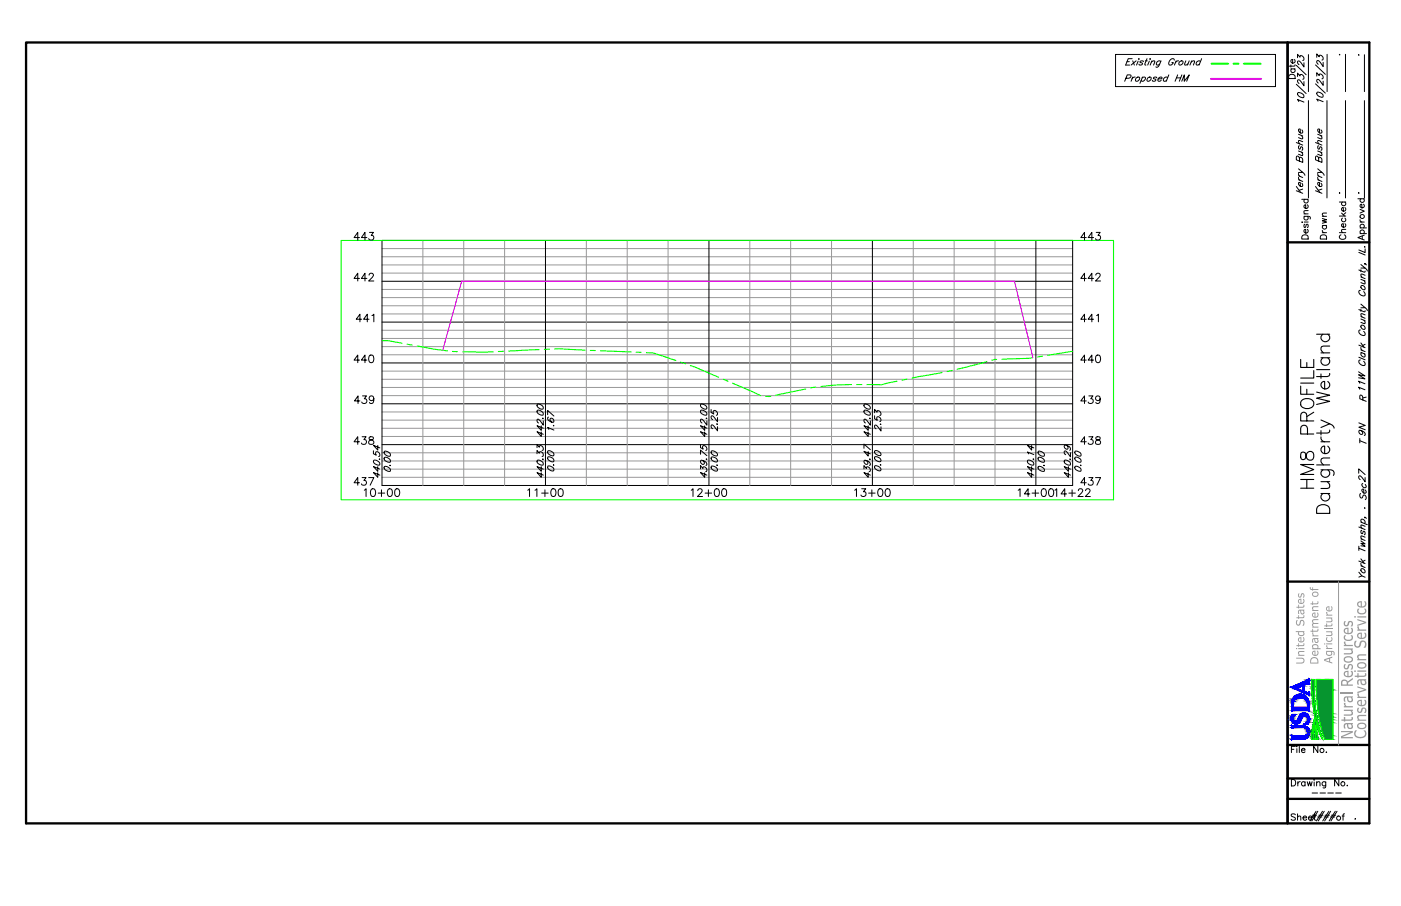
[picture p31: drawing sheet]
<svg xmlns="http://www.w3.org/2000/svg" width="432mm" height="279mm" viewBox="0 0 432 279" stroke-linecap="round" stroke-linejoin="round" font-family="sans-serif">
<defs><g id="words">
<text font-size="9.2" x="412" y="159.7" transform="rotate(-90 412 159.7)">Daugherty Wetland</text>
<text font-size="7.4" x="405.7" y="151.6" transform="rotate(-90 405.7 151.6)">HM8 PROFILE</text>
<text font-size="6.6" x="402.5" y="254.5">####</text>
<g font-size="6.1" fill="#989898">
<text x="421.1" y="227.9" transform="rotate(-90 421.1 227.9)">Conservation Service</text>
<text x="417" y="228.1" transform="rotate(-90 417 228.1)">Natural Resources</text>
</g>
<g font-size="5.2">
<text x="400.1" y="25.3" transform="rotate(-90 400.1 25.3)">Date</text>
<text x="409.9" y="75" transform="rotate(-90 409.9 75)">Drawn</text>
<text x="421.8" y="135.6" transform="rotate(-90 421.8 135.6)">9N</text>
<text x="421.8" y="149.9" transform="rotate(-90 421.8 149.9)">27</text>
</g>
<g font-size="4.8">
<text x="415.5" y="75" transform="rotate(-90 415.5 75)">Checked</text>
<text x="421.4" y="121.6" transform="rotate(-90 421.4 121.6)">11W</text>
<text x="421.8" y="155.1" transform="rotate(-90 421.8 155.1)">Sec T R</text>
</g>
<g font-size="4.2" fill="#989898">
<text x="402" y="204.9" transform="rotate(-90 402 204.9)">United States</text>
<text x="406.3" y="205" transform="rotate(-90 406.3 205)">Department of</text>
<text x="410.6" y="204.7" transform="rotate(-90 410.6 204.7)">Agriculture</text>
</g>
<text font-size="2.6" x="403.2" y="245.8">----</text>
</g></defs>
<!-- layer: 1.C3d.Prof -->
<g fill="none" stroke="#000" stroke-width=".31">
<path d="M110.8 73.3h-1.7l1.2-1.6v2.4M113.1 73.3h-1.7l1.1-1.6v2.4M113.9 71.7h1.2l-.7 .9a.79 .79 0 0 1 .6 1.3 .79 .79 0 0 1-1.4-.3M117.7 74.1h212.9v75.6h-212.9zM168.1 74.1v75.6M218.5 74.1v75.6M268.9 74.1v75.6M319.3 74.1v75.6M334.8 73.3h-1.7l1.2-1.6v2.4M337.1 73.3h-1.7l1.1-1.6v2.4M337.9 71.7h1.2l-.7 .9a.78 .78 0 0 1 .6 1.2 .78 .78 0 0 1-1.3-.2M110.8 85.9h-1.7l1.2-1.6v2.4"/>
<path d="M111.5 98.5h-1.7l1.1-1.6v2.4M113.1 85.9h-1.7l1.1-1.6v2.4M113.7 98.5h-1.6l1.1-1.6v2.4M113.7 84.9l.5-.6 .7 .1 .2 .3-.3 .8-1.2 1.2h1.6M114.6 97.3l.6-.4v2.4M117.7 99.3h212.9M117.7 86.7h212.9M334.8 98.5h-1.7l1.2-1.6v2.4M334.8 85.9h-1.7l1.2-1.6v2.4M337.1 98.5h-1.7l1.1-1.6v2.4M337.1 85.9h-1.7l1.1-1.6v2.4M337.7 84.9l.5-.6h.5l.4 .4-.1 .5-1.3 1.5h1.5"/>
<path d="M338 97.3l.5-.4v2.4M110.8 111h-1.7l1.2-1.5v2.3M113.1 111h-1.7l1.1-1.5v2.3M114 109.6a.83 .83 0 0 1 1.1 .3 1.11 1.11 0 0 1 .1 1.3 1.11 1.11 0 0 1-1.2 .5 1.83 1.83 0 0 1 0-2.1zM117.7 111.9h212.9M334.8 111h-1.7l1.2-1.5v2.3M337.1 111h-1.7l1.1-1.5v2.3M338 109.6a.79 .79 0 0 1 1.1 .3 1.1 1.1 0 0 1 .1 1.3 1.1 1.1 0 0 1-1.2 .5l-.3-.9v-.9zM110.8 136.2h-1.7l1.2-1.5v2.3M110.9 123.6h-1.6l1-1.5v2.3M111.6 134.7h1.2l-.6 .9a.78 .78 0 0 1 .6 1.2 .78 .78 0 0 1-1.4-.2M111.7 122.1h1.3l-.7 .9a.79 .79 0 0 1 .6 1.3 .79 .79 0 0 1-1.4-.3"/>
<path d="M113.9 134.8v.7l.6 .2a.67 .67 0 0 1 .7 .6 .67 .67 0 0 1-.6 .7 .75 .75 0 0 1-1-.4 1.17 1.17 0 0 1 1.4-1.1l.1-.5a.87 .87 0 0 0-1.2-.2zM115.1 139v.9l.9 .5-.2-.8a.74 .74 0 0 1 1.1 .1 .74 .74 0 0 1-.2 1.1M115.2 122.9a.74 .74 0 0 1-1 .6 .74 .74 0 0 1-.3-1.1 .74 .74 0 0 1 1.2 0 1.15 1.15 0 0 1 .1 1.4 1.15 1.15 0 0 1-1.2 .5l-.1-.2M116.4 137.4v1.4l-1.3-1.5 2 .8M117.7 137.1h212.9M117.7 124.5h212.9M118.5 139.2a1.35 1.35 0 0 1 1.8 1.4 1.31 1.31 0 0 1-1.8-1.4zM165.5 139.9v-1l.7 .9v-.3a.77 .77 0 0 1 1.1 .2 .77 .77 0 0 1-.2 1.1M165.5 138v-1l.7 .9v-.3a.76 .76 0 0 1 1.1 .2 .76 .76 0 0 1-.2 1.1M165.6 126.5a1.35 1.35 0 0 1 1.8 1.5 1.35 1.35 0 0 1-1.8-1.5zM165.6 124.7a1.35 1.35 0 0 1 1.8 1.4 1.35 1.35 0 0 1-1.8-1.4zM166.8 133.2v1.4l-1.3-1.5 1.9 .8"/>
<path d="M166.8 131.3v1.4l-1.3-1.4 1.9 .7M167.3 129l.1 .1zM167.4 129.8v1.3l-1.5-1.8a.62 .62 0 0 0-.4 .6 .62 .62 0 0 0 .5 .5M168.8 127.9v-1.3l1.9 1.7M168.9 139.1a1.31 1.31 0 0 1 1.7 1.4 1.35 1.35 0 0 1-1.7-1.4zM169 128.6l-.1 .1a1.35 1.35 0 0 0 1.7 1.5 .69 .69 0 0 0-.1-1.1 .69 .69 0 0 0-1 .3l.6 .8M169.2 132.4l-.4-.6 1.9 .8M170.6 131.2v.2zM215.9 137.1v.9l.8 .5-.2-.7a.75 .75 0 0 1 1.1 0 .75 .75 0 0 1-.1 1.1M216 126.5a1.31 1.31 0 0 1 1.7 1.5 1.35 1.35 0 0 1-1.7-1.5zM216 124.7a1.31 1.31 0 0 1 1.7 1.4 1.35 1.35 0 0 1-1.7-1.4zM217.2 133.2v1.4l-1.3-1.5 2 .8"/>
<path d="M217.2 131.3v1.4l-1.3-1.4 2 .7M217.7 129l.2 .1zM217.9 129.8v1.3l-1.6-1.8a.62 .62 0 0 0-.4 .6 .62 .62 0 0 0 .5 .5M219.2 126.3v.9l.8 .5-.2-.8a.75 .75 0 0 1 1.1 0 .75 .75 0 0 1-.1 1.2M219.3 139.1a1.31 1.31 0 0 1 1.7 1.5 1.35 1.35 0 0 1-1.7-1.5zM220.9 130.7l.2 .1zM221.1 131.6v1.3l-1.6-1.9a.62 .62 0 0 0-.3 .7 .62 .62 0 0 0 .4 .5M221.1 128.8v1.3l-1.6-1.9a.62 .62 0 0 0-.3 .6 .62 .62 0 0 0 .4 .6M266.3 138.3v-1.3l2 1.7M266.4 126.5a1.31 1.31 0 0 1 1.7 1.5 1.35 1.35 0 0 1-1.7-1.5zM266.4 124.7a1.31 1.31 0 0 1 1.7 1.4 1.35 1.35 0 0 1-1.7-1.4zM267.6 139.3v1.3l-1.3-1.4 2 .8"/>
<path d="M267.6 133.2v1.4l-1.3-1.5 2 .8M267.6 131.3v1.4l-1.3-1.4 2 .7M268 129l.3 .1zM268.3 129.8v1.3l-1.6-1.8a.62 .62 0 0 0-.4 .6 .62 .62 0 0 0 .4 .5M269.6 128.2v.9l.8 .5-.2-.8a.79 .79 0 0 1 1.1 0 .79 .79 0 0 1 .1 1.1l-.3 .1M269.6 127.3v-1.1l.7 .9v-.3a.76 .76 0 0 1 1 .3 .76 .76 0 0 1-.2 1M269.6 139a1.31 1.31 0 0 1 1.8 1.5 1.35 1.35 0 0 1-1.8-1.5zM271.4 130.7v.2zM271.5 131.6v1.3l-1.6-1.8a.62 .62 0 0 0-.3 .6 .62 .62 0 0 0 .4 .6M317 140l-.3-.6 1.9 .8M318 137.4v1.4l-1.3-1.5 1.9 .8M320 139.2a1.36 1.36 0 0 1 1.8 1.4 1.36 1.36 0 0 1-1.8-1.4z"/>
<path d="M328.6 137.3l.6 .9a.69 .69 0 0 1-1 .1 .69 .69 0 0 1-.1-.9 1.28 1.28 0 0 1 1.7 1.4h-.1M329.9 139.6v1.3l-1.5-1.8a.62 .62 0 0 0-.4 .6 .62 .62 0 0 0 .5 .5M331.4 139.1a1.31 1.31 0 0 1 1.7 1.5 1.35 1.35 0 0 1-1.7-1.5zM334.8 136.2h-1.7l1.2-1.5v2.3M334.8 123.6h-1.7l1.2-1.5v2.3M335.6 134.7h1.3l-.7 .9a.79 .79 0 0 1 .6 1.2 .79 .79 0 0 1-1.4-.2M335.6 122.1h1.3l-.7 .9a.79 .79 0 0 1 .6 1.3 .79 .79 0 0 1-1.4-.3M337.9 134.8v.7l.6 .2a.68 .68 0 0 1 .7 .6 .68 .68 0 0 1-.5 .7h-.8l-.2-.4a1.17 1.17 0 0 1 1.3-1.1l.1-.5a.84 .84 0 0 0-1.2-.2zM339.1 122.9a.72 .72 0 0 1-1.1 .5 .72 .72 0 0 1-.2-1.1 .72 .72 0 0 1 1.2 .1l.1 .5a1.08 1.08 0 0 1-.9 1.5l-.5-.3M110.8 148.9h-1.7l1.2-1.6v2.3M111.6 147.3h1.2l-.6 .9a.78 .78 0 0 1 .6 1.2 .78 .78 0 0 1-1.4-.2M112.3 151.2l.5-.5v2.4"/>
<path d="M113.6 147.3h1.6l-1.1 2.3M114.5 150.8a.75 .75 0 0 1 1.1 .4l.2 .5a1.05 1.05 0 0 1-1 1.4 1.54 1.54 0 0 1-.3-2.3zM115.2 141.9a1.35 1.35 0 0 1 1.8 1.5 1.31 1.31 0 0 1-1.8-1.5zM116.4 145.8v1.4l-1.3-1.5 2 .8M116.4 143.9v1.4l-1.3-1.4 2 .8M116.6 152.1h2M116.9 141.6l.2 .1zM117.6 151.1v2M118.5 143.9a1.35 1.35 0 0 1 1.8 1.4 1.31 1.31 0 0 1-1.8-1.4zM118.5 141.1a1.35 1.35 0 0 1 1.8 1.4 1.31 1.31 0 0 1-1.8-1.4zM119.7 150.8a.76 .76 0 0 1 1.1 .4l.1 .5a1.06 1.06 0 0 1-.6 1.4h-.3a1.54 1.54 0 0 1-.3-2.3zM120.2 143.5l.1 .1z"/>
<path d="M122 150.8a.71 .71 0 0 1 1.1 .4l.1 .5a1.06 1.06 0 0 1-.9 1.4 1.54 1.54 0 0 1-.3-2.3zM162.7 151.2l.5-.5v2.4M164.9 151.2l.6-.5v2.4M165.6 141.9a1.35 1.35 0 0 1 1.8 1.5 1.35 1.35 0 0 1-1.8-1.5zM166.8 145.8v1.4l-1.3-1.5 1.9 .8M166.8 143.9v1.4l-1.3-1.4 1.9 .8M166.9 152.1h2.1M167.3 141.6l.1 .1zM168 151.1v2M168.9 143.7a1.31 1.31 0 0 1 1.7 1.5 1.35 1.35 0 0 1-1.7-1.5zM168.9 140.9a1.31 1.31 0 0 1 1.7 1.5 1.35 1.35 0 0 1-1.7-1.5zM170.1 150.8a.76 .76 0 0 1 1.1 .4l.2 .5a1.05 1.05 0 0 1-1 1.4 1.54 1.54 0 0 1-.3-2.3z"/>
<path d="M170.6 143.4l.1 .1zM172.4 150.8a.76 .76 0 0 1 1.1 .4l.1 .5a1.06 1.06 0 0 1-.7 1.4h-.2a1.54 1.54 0 0 1-.3-2.3zM213 151.2l.6-.5v2.4M215.1 151.3l.4-.6h.5l.4 .5-.1 .4-1.3 1.5h1.5M215.9 144.6v-1l.8 .9v-.3a.76 .76 0 0 1 1 .2 .76 .76 0 0 1-.2 1M215.9 140.1v-1.3l2 1.7M216.5 142l.6 .9a.69 .69 0 0 1-1 0 .69 .69 0 0 1 0-1l.4 .1a1.14 1.14 0 0 1 1.2 1.5h-.1M217.2 145.8v1.4l-1.3-1.5 2 .8M217.3 152.1h2M217.7 141.6l.2 .1zM218.3 151.1v2M219.3 143.8a1.31 1.31 0 0 1 1.7 1.4 1.35 1.35 0 0 1-1.7-1.4z"/>
<path d="M219.3 141a1.28 1.28 0 0 1 1.7 1.4 1.31 1.31 0 0 1-1.7-1.4zM220.5 150.8a.75 .75 0 0 1 1.1 .4l.1 .5a1.05 1.05 0 0 1-.9 1.4 1.54 1.54 0 0 1-.3-2.3zM220.9 143.4l.2 .1zM222.7 150.8a.76 .76 0 0 1 1.2 .4l.1 .5a1.06 1.06 0 0 1-.7 1.4h-.2a1.54 1.54 0 0 1-.4-2.3zM263.4 151.2l.6-.5v2.4M265.6 150.7h1.2l-.7 .9a.79 .79 0 0 1 .8 .8 .79 .79 0 0 1-.6 .8 .79 .79 0 0 1-.9-.5M266.3 144.6v-1l.7 .9v-.3a.76 .76 0 0 1 1.1 .2 .76 .76 0 0 1-.2 1M266.9 142l.5 .5 .1 .4a.67 .67 0 0 1-1 0 .67 .67 0 0 1 .1-1l.3 .1a1.14 1.14 0 0 1 1.2 1.5h-.1M267.6 145.8v1.4l-1.3-1.5 2 .8M267.7 152.1h2M268 141.6l.3 .1zM268.7 151.1v2"/>
<path d="M269.6 143.7a1.31 1.31 0 0 1 1.8 1.4 1.35 1.35 0 0 1-1.8-1.4zM269.6 140.9a1.31 1.31 0 0 1 1.8 1.4 1.35 1.35 0 0 1-1.8-1.4zM270.9 150.8a.75 .75 0 0 1 1.1 .4l.1 .5a1.05 1.05 0 0 1-.9 1.4 1.54 1.54 0 0 1-.3-2.3zM271.3 143.3l.2 .1zM273.1 150.8a.76 .76 0 0 1 1.2 .4l.1 .5a1.05 1.05 0 0 1-.9 1.4 1.54 1.54 0 0 1-.4-2.3zM313.8 151.2l.6-.5v2.4M316.7 141.9a1.36 1.36 0 0 1 1.8 1.5 1.36 1.36 0 0 1-1.8-1.5zM317.4 152.3h-1.7l1.2-1.6v2.4M318 145.8v1.4l-1.3-1.5 1.9 .8M318 143.9v1.4l-1.3-1.4 1.9 .8M318.1 152.1h2M318.4 141.6l.2 .1z"/>
<path d="M319.1 151.1v2M320 143.9a1.36 1.36 0 0 1 1.8 1.4 1.36 1.36 0 0 1-1.8-1.4zM320 141.1a1.36 1.36 0 0 1 1.8 1.4 1.36 1.36 0 0 1-1.8-1.4zM321.2 150.8a.75 .75 0 0 1 1.2 .4l.1 .5a1.06 1.06 0 0 1-.9 1.4 1.51 1.51 0 0 1-.4-2.3zM321.7 143.5l.2 .1zM323.5 150.8a.75 .75 0 0 1 1.1 .4l.2 .5a1.05 1.05 0 0 1-1 1.4 1.54 1.54 0 0 1-.3-2.3zM325.1 151.2l.6-.5v2.4M328.1 141.9a1.31 1.31 0 0 1 1.7 1.5 1.35 1.35 0 0 1-1.7-1.5zM328.8 152.3h-1.8l1.2-1.6v2.4M329.3 145.8v1.4l-1.3-1.5 1.9 .8M329.3 143.9v1.4l-1.3-1.4 1.9 .8M329.4 152.1h2"/>
<path d="M329.8 141.6v.1zM330.4 151.1v2M331.4 143.8a1.31 1.31 0 0 1 1.7 1.5 1.35 1.35 0 0 1-1.7-1.5zM331.4 141a1.31 1.31 0 0 1 1.7 1.5 1.35 1.35 0 0 1-1.7-1.5zM332.4 151.3l.4-.6 .7 .1 .2 .4-.3 .8-1.2 1.1h1.6M333 143.5l.1 .1zM334.6 151.3l.4-.6h.5l.5 .5-.4 .8-1.1 1.1h1.6M334.8 148.9h-1.7l1.2-1.6v2.3M335.6 147.3h1.3l-.7 .9a.79 .79 0 0 1 .6 1.2 .79 .79 0 0 1-1.4-.2M337.7 147.3h1.5l-1.1 2.3"/>
</g>
<g fill="none" stroke="#989898" stroke-width=".31">
<path d="M117.7 79.2h212.9M117.7 76.7h212.9M130.3 74.1v75.6M142.9 74.1v75.6M155.5 74.1v75.6M180.7 74.1v75.6M193.3 74.1v75.6M205.9 74.1v75.6M231.1 74.1v75.6M243.7 74.1v75.6M256.3 74.1v75.6M281.5 74.1v75.6"/>
<path d="M294.1 74.1v75.6M306.7 74.1v75.6M117.7 96.8h212.9M117.7 94.3h212.9M117.7 91.8h212.9M117.7 89.3h212.9M117.7 84.2h212.9M117.7 81.7h212.9M117.7 119.5h212.9M117.7 117h212.9M117.7 114.4h212.9M117.7 109.4h212.9"/>
<path d="M117.7 106.9h212.9M117.7 104.4h212.9M117.7 101.9h212.9M117.7 139.6h212.9M117.7 134.6h212.9M117.7 132.1h212.9M117.7 129.6h212.9M117.7 127h212.9M117.7 122h212.9M117.7 147.2h212.9M117.7 144.7h212.9M117.7 142.2h212.9"/>
</g>
<g fill="none" stroke="#0f0" stroke-width=".34">
<path d="M105.1 74.1h238.1v80h-238.1zM117.7 105h1.8l4.4 .8M125.5 106.1l1.5 .3M128.6 106.7l9.3 1.5M139.4 108.4h1.6M142.6 108.5h9.4M155.2 108.3l-1.6 .1M166.2 107.8l-9.5 .5M169.3 107.7h-1.6M170.9 107.6l9.4 .4M181.9 108.1h1.6M185.1 108.2l9.4 .3"/>
<path d="M196.1 108.6l1.5 .1M199.2 108.7l2.2 .2 6.9 2.3M209.8 111.7l1.5 .5M212.7 112.7l8.8 3.6M223 117l1.4 .6M225.8 118.2l8.7 3.8M248.4 119.9l-9.3 2M251.5 119.4l-1.6 .2M262.5 118.6l-5 .1-4.5 .5M264 118.6h1.6M276.5 117.6l-4.7 1h-4.6M279.5 116.9l-1.5 .3"/>
<path d="M290.4 114.9l-9.3 1.7M293.5 114.2l-1.6 .4M304.1 111.5l-9.1 2.4M307.2 110.8l-1.5 .3M318.2 110.3l-9.4 .5M321.3 109.8l-1.5 .3M330.6 108.3l-7.7 1.3M237.6 122.2h-1.6"/>
</g>
<path d="M136.5 108l5.8-21.3h170.4l5.6 23.6" fill="none" stroke="#f0f" stroke-width=".34"/>
<!-- layer: 4.Tblk.Brdr.Line -->
<path d="M8 13.1h414v240.8h-414zM396.8 13.1v240.8M396.8 74.7h25.2M396.8 179.4h25.2M396.8 229.7h25.2M396.8 246.4h25.2M396.8 240.1h25.2" fill="none" stroke="#000" stroke-width=".71"/>
<!-- layer: 4.Tblk.Text -->
<g fill="none" stroke="#000" stroke-width=".31">
<path d="M403.3 16.8v11.5M409 16.8v11.5M414.7 16.8v11.5M420.5 16.9v11.4M403.3 31v30M409 31v30M414.7 31v30M420.5 31v30M401.2 61.5h2M401.2 68.5h.2zM401.5 72.6l.5-.2 .9 .2 .3 1.1h-2v-.6zM401.9 66.7l1.8 .1 .2 .3-.1 .5"/>
<path d="M401.9 66h1.3M402 68.5h1.2M402.2 69.1l-.3 .4 .1 .6h.3l.3-.9 .3-.1 .3 .4-.3 .7M402.2 66.7a.64 .64 0 0 0-.1 1 .64 .64 0 0 0 .9 0 .64 .64 0 0 0-.1-1M402.2 61.5a.64 .64 0 0 0-.1 .9 .64 .64 0 0 0 .9 0 .64 .64 0 0 0-.1-.9M402.9 70.7a.63 .63 0 0 1 .2 1 .63 .63 0 0 1-1 0 .63 .63 0 0 1 .2-1h.1v1.2M402.9 63.1a.63 .63 0 0 1 .2 1 .63 .63 0 0 1-1 0 .63 .63 0 0 1 .2-1h.1v1.2M403.2 64.9l-1.2 .1-.1 .5 .4 .5M418.5 61.3h2M419.2 67.8l.1 .4 .4 .3M419.2 64.6l1.3 .5-1.3 .6M419.2 68.5h1.3"/>
<path d="M419.2 72h2M419.2 70.3h2M419.5 72a.64 .64 0 0 1-.1-.9 .64 .64 0 0 1 .9 0 .64 .64 0 0 1-.1 .9M419.5 70.3a.64 .64 0 0 1-.1-1 .64 .64 0 0 1 .9 0 .64 .64 0 0 1-.1 1M419.5 61.3a.64 .64 0 0 0-.1 .9 .64 .64 0 0 0 .9 0 .64 .64 0 0 0-.1-.9M419.9 72.8v.9M420.2 63a.63 .63 0 0 1 .2 .9 .63 .63 0 0 1-1 0 .63 .63 0 0 1 .2-.9h.1v1.1M420.5 72.5l-2 .8 2 .7M398 231.1h.8M399.2 230.2h-1.2v1.9M399.7 230.2v.1zM399.7 230.9v1.2"/>
<path d="M400.5 230.2v1.9M401.1 231.3h1.1a.63 .63 0 0 0-.7-.5 .63 .63 0 0 0-.5 .7 .63 .63 0 0 0 .6 .6l.6-.3M406.2 230.2v1.9l-1.3-1.9v1.9M408.7 232h.2zM398 240.4h.7a1.07 1.07 0 0 1 .7 1 1.07 1.07 0 0 1-.7 1h-.7zM399.2 251.3l-.4-.3-.7 .1-.1 .6 1.1 .4 .1 .6-.4 .3-.9-.3M399.9 252l.5-.3h.4l.1 1.3M399.9 251v2M400 241.1v1.3M400.8 241.1l-.5 .1-.3 .4M402.2 241.3a.61 .61 0 0 0-.9 0 .61 .61 0 0 0 0 .9 .61 .61 0 0 0 .9-.1M402.2 241.1v1.3"/>
<path d="M402.9 241.1l.4 1.3 .4-1.3 .3 1.3 .4-1.3M405 240.4v.2zM405 241.2v1.2M405.8 241.5l.5-.4 .4 .1 .1 1.2M405.8 241.1v1.3M408.6 241.1l-.1 1.7-.7 .1M408.6 241.3a.63 .63 0 0 0-.9-.1 .63 .63 0 0 0 0 1 .63 .63 0 0 0 .9-.1M412.6 240.4v2l-1.3-2v2M415.2 242.2v.2z"/>
<circle cx="419.8" cy="66.8" r=".65"/>
<circle cx="407.4" cy="231.4" r=".65"/>
<circle cx="413.9" cy="241.7" r=".64"/>
</g>
<!-- layer: 2.Text.Note -->
<g fill="none" stroke="#000" stroke-width=".31">
<path d="M405.8 17.7v-1.1l.8 .9v-.3a.78 .78 0 0 1 1 .3 .78 .78 0 0 1-.2 1M407.8 19.2v1.3l-.9-1.3-.7-.5a.59 .59 0 0 0-.4 .6 .59 .59 0 0 0 .5 .5M412.8 16.8l.2 .1zM418.7 16.9l.2 .1zM399.5 26l3.1 2.8M399.5 20.2l3.1 2.8M400 28.6a1.35 1.35 0 0 1 1.8 1.5 1.31 1.31 0 0 1-1.8-1.5zM400.3 31.3l-.4-.6 2 .8M405.5 25.9l3 2.8M405.5 20l3 2.9M405.8 23.5v-1.1l.8 .9v-.3a.78 .78 0 0 1 1 .3 .78 .78 0 0 1-.2 1M406 28.5a1.35 1.35 0 0 1 1.7 1.4 1.31 1.31 0 0 1-1.7-1.4z"/>
<path d="M406.2 31.2l-.4-.6 2 .8M407.8 25v1.3l-1.6-1.8a.59 .59 0 0 0-.4 .6 .59 .59 0 0 0 .5 .5M399.5 58.8l2 .8M399.5 57.5l1.4 1.9M399.5 44l2 .8M400.2 54.7l.1 .5 .5 .5M400.2 53.5l.1 .5 .5 .5M400.2 52.1l1.3 1.1h-1.3M400.2 55.4l1.3 .6M400.2 54.2l1.3 .5M400.2 46.6l1.3 .5M400.2 41.4l1.3 .5"/>
<path d="M400.5 48.8l.4-.3 .4 .3 .2 1.3-2-.8 .2-1.1h.4l.3 .3 .1 1.2M400.5 45l-.3 .3 .1 .5 .4 .2 .3-.7h.3l.2 .5-.2 .5M401.1 46.9l.4 .7-.1 .4-1.2-.4M401.1 41.8l.4 .6-.1 .4-1.2-.4M401.3 56.5l.2 .5a.66 .66 0 0 1-.8 .5 .66 .66 0 0 1-.5-.7l.1-.5h.5v1.1M401.3 40.1l.2 .7a.77 .77 0 0 1-1 0 .77 .77 0 0 1-.1-1h.4v1.2M401.5 53.2l.7 .9M401.5 58.3l-1.1 .4M401.5 43.7l-1.2-.4-.1 .4 .4 .7M405.5 58.8l1.9 .8M405.5 57.5l1.3 1.9M405.5 44l1.9 .8"/>
<path d="M406.1 54.7l.1 .5 .5 .5M406.1 53.5l.1 .5 .5 .5M406.1 52.1l1.3 1.1h-1.3M406.1 55.4l1.3 .6M406.1 54.2l1.3 .5M406.1 46.6l1.3 .5M406.1 41.4l1.3 .5M406.4 48.8l.4-.3 .5 .3 .1 1.3-1.9-.8 .1-1.1h.4l.3 .3 .1 1.2M406.4 45l-.3 .3 .1 .5 .4 .2 .3-.7h.2l.3 .5-.1 .5h-.2M407.1 46.9l.3 .7-.1 .4-1.2-.4M407.1 41.8l.3 .6-.1 .4-1.2-.4M407.1 56.5l.3 .5a.66 .66 0 0 1-.7 .5 .66 .66 0 0 1-.6-.7l.1-.5h.5v1.1"/>
<path d="M407.1 40.1l.3 .7a.77 .77 0 0 1-1 0 .77 .77 0 0 1-.1-1h.4v1.2M407.4 53.2l.7 .9M407.4 58.3l-1.1 .4M407.4 43.7l-1.2-.4-.1 .4 .4 .7M412.8 59.5l.2 .1zM418.8 59.4v.2zM418.8 77.8l1.9 .8M420.6 76.1l.1 .1zM420.7 76.7v1.2l-1.9-.8M418.8 95.5l1.6 .6h.3v-.3M418.8 83.3l1.6 .6h.3v-.3M419.3 89.6a.79 .79 0 0 0-.5 .8 .79 .79 0 0 0 .7 .7h1.2v-.5l-.4-.7"/>
<path d="M419.4 93.8l1.3 1.1h-1.3M419.4 81.6l1.3 1.1h-1.3M419.4 98.4l1.3 .5M419.4 97.6l1.3 .6M419.4 83.2v.6M419.4 95.4v.6M419.4 86.2l1.3 .5M419.4 85.4l1.3 .5M419.5 88.2a.79 .79 0 0 1 1 .2 .79 .79 0 0 1 0 1l-1-.6zM420.4 98.7l.3 .7v.4l-1.3-.4M420.4 86.5l.3 .7v.4l-1.3-.4M420.7 81.3l.4 .4"/>
<path d="M420.7 97.1l-1.2-.4-.1 .5 .4 .6M420.7 84.9l-1.2-.4-.1 .4 .4 .7M420.7 94.9l.7 .9M420.7 82.7l.7 .9M418.8 110.2l1.9 .8M418.8 106.4l1.9 .8M419.3 111a.79 .79 0 0 0-.5 .9 .79 .79 0 0 0 .7 .6l.5 .2 .7-.1v-.5l-.4-.7M419.3 101.8a.79 .79 0 0 0-.5 .8 .79 .79 0 0 0 .7 .7l1.2 .1v-.6l-.4-.6M419.4 107.1l.1 .6 .5 .5M419.4 108.7l1.3 .5M419.4 107.9l1.3 .5M419.4 105.8l1 1.3"/>
<path d="M419.5 100.4a.79 .79 0 0 1 1 .2 .79 .79 0 0 1 0 1l-.8-.3-.3-.5zM419.7 108.8a.73 .73 0 0 0 0 1 .73 .73 0 0 0 1 0l-.2-.7M420.7 106.2l-.7 .4M420.7 159.5v.2v-.2l.4 .4M418.8 173l1.9 .8M418.8 169.1l1.9 .8M418.8 168.4v1.3M418.8 162.5l1.9 .8M419.4 173.7l.1 .5 .5 .5M419.4 166.8l1.3 .9-1.3-.1 1.3 .9-1.3-.2M419.4 172.3l1 1.3M419.4 166.2l1.3 .5"/>
<path d="M419.4 161l2 .8M419.7 163.6l-.3 .2 .1 .6 .4 .2 .3-.7h.3l.2 .5-.2 .5M419.7 161.1l-.3-.7a.74 .74 0 0 1 1.1 0 .74 .74 0 0 1 0 1M420.7 165.7l-1.2-.4-.1 .4 .4 .6M420.7 162.3l-1.2-.4-.1 .4 .4 .6M420.7 172.8l-.7 .3M417.6 252.6h.2z"/>
</g>
<!-- layer: 4.Tblk.Logo -->
<path d="M412.6 179.4v50.3" fill="none" stroke="#989898" stroke-width=".31"/>
<g fill="#00f" stroke="#00f" stroke-width=".31">
<path d="M398.4 223.9h2.8z"/>
<path d="M401.2 223.9h.9z"/>
<path d="M402.3 224h.2z"/>
<path d="M402.5 224l.2 .2z"/>
<path d="M402.7 224.2h.2z"/>
<path d="M401.2 224.4h.7z"/>
<path d="M398.4 224.4h2.8z"/>
<path d="M403.1 225.3v.2z"/>
<path d="M403.5 225.3l.1 .2z"/>
<path d="M403.1 225.9v.1z"/>
<path d="M403.6 225.9v.1z"/>
<path d="M403 226.2v.1z"/>
<path d="M403.5 226.2v.1z"/>
<path d="M401.9 226.9l.2-.1z"/>
<path d="M401.6 226.9h.2z"/>
<path d="M398.3 226.9h3.3z"/>
<path d="M398.1 226.9v.2z"/>
<path d="M403.3 226.9l-.1 .2z"/>
<path d="M398.1 227.1v.2z"/>
<path d="M403.2 227.1l-.1 .2z"/>
<path d="M398.1 227.3v.1z"/>
<path d="M403.1 227.3l-.1 .1z"/>
<path d="M403 227.4l-.1 .2z"/>
<path d="M402.7 227.7l.2-.1z"/>
<path d="M402.6 227.8l.1-.1z"/>
<path d="M402.4 227.8h.2z"/>
<path d="M402.1 227.9l.3-.1z"/>
<path d="M401.8 227.9h.2z"/>
<path d="M398.4 227.9h.5z"/>
</g>
<g fill="#0037dd" stroke="#0037dd" stroke-width=".31">
<path d="M399.1 211.4h2.9z"/>
<path d="M397.9 211.9h2.6z"/>
<path d="M401.1 213.4h1.2z"/>
<path d="M400.5 214.1h.4z"/>
<path d="M401.5 215.3h1.4z"/>
<path d="M402 215.5h1.1z"/>
<path d="M398.1 219.2h.2z"/>
<path d="M398.1 220.9h.5z"/>
<path d="M399.5 222.4h1.3z"/>
<path d="M402.3 223.1h1z"/>
<path d="M399.2 223.3h.5z"/>
<path d="M399.3 223.3h.2z"/>
<path d="M401.8 223.3h1.4z"/>
<path d="M398.1 224.4h.2z"/>
<path d="M402.9 224.9h.5z"/>
<path d="M403 225.1h.5z"/>
<path d="M401.8 226.9h1.6z"/>
<path d="M398.1 228h.1z"/>
<path d="M403.3 209.5l.2 .1zM403.3 209.5l.2 .1z"/>
<path d="M403.2 209.6l.3 .1zM403.1 209.7h.4z"/>
<path d="M403.1 209.7l.4 .1zM402.9 209.8h.6z"/>
<path d="M402.9 209.8l.6 .1zM402.6 209.9h.9z"/>
<path d="M402.6 209.9l.9 .1zM402.5 210h1z"/>
<path d="M402.5 210h1zM402.3 210h1.2z"/>
<path d="M402.3 210l1.2 .2v-.2zM401.9 210.2l.4-.2 1.2 .2z"/>
<path d="M401.9 210.2l1.6 .1zM401.7 210.3h1.8z"/>
<path d="M401.7 210.3l1.8 .1zM401.5 210.4h2z"/>
<path d="M401.5 210.4l2 .1zM401.2 210.5h2.3z"/>
<path d="M401.2 210.5l2.3 .1zM401 210.6h2.5z"/>
<path d="M401 210.6l2.5 .1zM400.9 210.7h2.6z"/>
<path d="M400.9 210.7l2.6 .1zM400.5 210.8h3z"/>
<path d="M403.2 210.8h.3zM403.2 210.8h.3z"/>
<path d="M400.5 210.8h2.7zM400.5 210.8h2.6z"/>
<path d="M400.5 210.8h2.6zM400.5 210.8h2.6z"/>
<path d="M403.3 210.8h.2zM403.3 210.8h.2z"/>
<path d="M400.5 210.8h2.6zM400.3 210.9h2.6z"/>
<path d="M400.3 210.9h2.6zM400.3 210.9h2.5z"/>
<path d="M400.3 210.9h2.5zM400.1 211h2.5z"/>
<path d="M400.1 211h2.5zM400 211.1h2.5z"/>
<path d="M400 211.1h2.5zM399.8 211.1h2.5z"/>
<path d="M399.8 211.1h2.5zM399.7 211.1h2.6z"/>
<path d="M399.7 211.1h2.6zM399.6 211.2h2.5z"/>
<path d="M399.6 211.2h2.5zM399.5 211.3h2.5z"/>
<path d="M399.5 211.3h2.5zM399.3 211.3h2.7z"/>
<path d="M399.3 211.3l2.7 .1zM399.1 211.4h2.9zM399 211.4h3z"/>
<path d="M401.6 211.4l.4 .2zM401.6 211.4l.4 .2z"/>
<path d="M399 211.4h2.6zM398.8 211.6h2.5z"/>
<path d="M398.8 211.6h2.5zM398.7 211.6h2.5z"/>
<path d="M398.7 211.6h2.5zM398.4 211.7h2.5z"/>
<path d="M398.4 211.7h2.5zM398 211.9h2.5z"/>
<path d="M398 211.9h2.5zM397.9 211.9h2.6zM397.9 211.9h2.6z"/>
<path d="M397.9 211.9h2.5zM397.9 211.9h2.6z"/>
<path d="M397.9 211.9h2.5zM397.9 211.9h2.5z"/>
<path d="M397.9 211.9h2.5zM397.9 211.9l2.4 .1z"/>
<path d="M397.9 212h2.4zM397.9 212h2.4z"/>
<path d="M398 212l1.7 .2 .6-.2zM398 212l1.7 .2z"/>
<path d="M398.5 212.2h1.2zM398.5 212.2l1.2 .1z"/>
<path d="M398.6 212.3l1.9 .3-.8-.3zM398.6 212.3l1.9 .3h-1z"/>
<path d="M401.6 211.6l.4 1.4v-1.4zM401.6 211.6l.4 1.4h-.4z"/>
<path d="M399.5 212.6l2 .4-1-.4zM399.5 212.6l2 .4h-1.1z"/>
<path d="M401.6 213h.4zM401.6 213h.4z"/>
<path d="M400.4 213h1.2zM400.4 213h1.2z"/>
<path d="M400.4 213l1.6 .2v-.2zM400.4 213l1.6 .2z"/>
<path d="M400.8 213.2l1.3 .1zM400.8 213.2l1.3 .1z"/>
<path d="M400.9 213.3l1.4 .1zM400.9 213.3l1.4 .1zM401.1 213.4h1.2z"/>
<path d="M401.2 213.4l1.4 .1zM401.2 213.4l1.4 .1z"/>
<path d="M401.4 213.5l1.5 .1zM401.4 213.5l1.5 .1z"/>
<path d="M401.6 213.6h1.4zM401.6 213.6h1.4z"/>
<path d="M401.7 213.6l1.4 .1zM401.7 213.6l1.4 .1z"/>
<path d="M403.3 213.7h.2zM403.3 213.7h.2zM403.3 213.7h.2z"/>
<path d="M401.8 213.7h1.4zM401.8 213.7h1.4z"/>
<path d="M403.3 213.7h.2zM403.2 213.7h.3z"/>
<path d="M401.9 213.7h1.3zM401.9 213.7h1.3z"/>
<path d="M401.9 213.7l1.6 .1zM401.9 213.7l1.6 .1z"/>
<path d="M402.1 213.8l1.4 .2v-.2zM402.1 213.8l1.4 .2z"/>
<path d="M400.5 214.1h.5zM400.4 214.1h.6z"/>
<path d="M400.4 214.1h.8zM400.3 214.1h.9z"/>
<path d="M400.3 214.1h1zM400.2 214.1h1.1z"/>
<path d="M402.6 214l.9 .1v-.1zM402.6 214l.9 .1z"/>
<path d="M400.2 214.1l1.3 .1zM400 214.2h1.5z"/>
<path d="M400 214.2h1.5zM400 214.2h1.5z"/>
<path d="M400 214.2h1.7zM399.8 214.2h1.9z"/>
<path d="M403 214.1l.5 .1zM403 214.1l.5 .1z"/>
<path d="M399.8 214.2l1.9 .1zM399.8 214.2l1.9 .1z"/>
<path d="M403.2 214.2l.3 .2zM403.2 214.2l.3 .2z"/>
<path d="M399.7 214.3l2.3 .1zM399.5 214.4h2.5z"/>
<path d="M399.5 214.4h2.5zM399.5 214.4h2.5z"/>
<path d="M403.3 214.4l.2 .1zM403.3 214.4l.2 .1z"/>
<path d="M399.5 214.4l2.7 .1zM399.2 214.5h3z"/>
<path d="M399.2 214.5l3.1 .1zM399.2 214.5l3.1 .1z"/>
<path d="M399.2 214.6l3.2 .1-.1-.1zM399.2 214.6l3.2 .1h-3.4z"/>
<path d="M399 214.7l3.6 .1zM398.9 214.8h3.7z"/>
<path d="M398.9 214.8l3.7 .1zM398.8 214.9h3.8z"/>
<path d="M398.8 214.9l3.9 .1zM398.8 214.9l3.9 .1z"/>
<path d="M398.7 215l4.2 .2zM398.7 215l4.2 .2h-4.3z"/>
<path d="M398.6 215.2h4.3zM398.6 215.2h4.3z"/>
<path d="M398.6 215.2h1.7zM398.6 215.2h1.9z"/>
<path d="M400.8 215.2h2.1zM400.8 215.2h2.1z"/>
<path d="M401.1 215.2l1.8 .1zM401.1 215.2l1.8 .1z"/>
<path d="M398.6 215.2h1.7zM398.6 215.2l1.4 .1z"/>
<path d="M401.3 215.3h1.6zM401.3 215.3h1.6zM401.5 215.3h1.4z"/>
<path d="M398.6 215.3h1.4zM398.6 215.3l1.1 .1z"/>
<path d="M401.6 215.3l1.4 .1zM401.6 215.3l1.4 .1z"/>
<path d="M401.8 215.4l1.3 .1zM401.8 215.4l1.3 .1zM402 215.5h1.1z"/>
<path d="M398.5 215.4h1.2zM398.5 215.4l1 .1zM398.4 215.5h1.1zM398.4 215.5h1.1z"/>
<path d="M402 215.5h1.1zM402 215.5h1.1z"/>
<path d="M402.1 215.5l1 .1zM402.1 215.5l1 .1z"/>
<path d="M402.3 215.6l.8 .1zM402.3 215.6l.8 .1z"/>
<path d="M398.4 215.5l.8 .2 .3-.2zM398.4 215.5l.8 .2h-.9z"/>
<path d="M402.3 215.7l.9 .1zM402.3 215.7l.9 .1z"/>
<path d="M398.3 215.7l.7 .1 .2-.1zM398.3 215.7l.7 .1h-.7z"/>
<path d="M402.4 215.8h.8zM402.4 215.8h.8z"/>
<path d="M398.3 215.8h.7zM398.3 215.8l.7 .1z"/>
<path d="M402.5 215.8l.8 .1zM402.5 215.8l.8 .1z"/>
<path d="M402.6 215.9l.7 .1zM402.6 215.9l.7 .1z"/>
<path d="M398.3 215.9l.5 .2 .2-.2zM398.3 215.9l.5 .2h-.6z"/>
<path d="M402.6 216l.7 .1zM402.6 216l.7 .1z"/>
<path d="M402.7 216.1l.7 .1zM402.7 216.1l.7 .1z"/>
<path d="M398.2 216.1h.6zM398.2 216.1l.5 .2z"/>
<path d="M402.7 216.2l.7 .1zM402.7 216.2l.7 .1z"/>
<path d="M398.2 216.3h.5zM398.2 216.3l.5 .1z"/>
<path d="M402.8 216.3l.6 .1zM402.8 216.3l.6 .1z"/>
<path d="M402.9 216.4l.5 .1zM402.9 216.4l.5 .1z"/>
<path d="M398.2 216.4l.4 .2 .1-.2zM398.2 216.4l.4 .2h-.5z"/>
<path d="M398.1 216.6l.5 .1zM398.1 216.6l.5 .1z"/>
<path d="M402.9 216.5l.5 .2v-.2zM402.9 216.5l.5 .2h-.4zM403 216.7h.4zM403 216.7h.4z"/>
<path d="M398.1 216.7l.4 .2 .1-.2zM398.1 216.7l.4 .2h-.4z"/>
<path d="M403 216.7l.5 .2-.1-.2zM403 216.7l.5 .2h-.5z"/>
<path d="M403 216.9l.5 .1zM403 216.9l.5 .1z"/>
<path d="M398.1 216.9l.4 .2v-.2zM398.1 216.9l.4 .2h-.4z"/>
<path d="M403 217l.5 .1v-.1zM403 217l.5 .1z"/>
<path d="M398.1 217.1l.4 .1zM398.1 217.1l.4 .1z"/>
<path d="M403.1 217.1l.4 .1zM403.1 217.1l.4 .1z"/>
<path d="M403.1 217.2l.4 .3v-.3zM403.1 217.2l.4 .3h-.4z"/>
<path d="M403.1 217.5l.4 .3v-.3zM403.1 217.5l.4 .3h-.4z"/>
<path d="M398.1 217.2l.4 .7v-.7zM398.1 217.2l.4 .7h-.4z"/>
<path d="M403.1 217.8l.4 .3v-.3zM403.1 217.8l.4 .3h-.4z"/>
<path d="M398.1 217.9l.4 .2v-.2zM398.1 217.9l.4 .2h-.4z"/>
<path d="M398.1 218.1l5.4 1.1v-1.1zM398.1 218.1l5.4 1.1h-5.4z"/>
<path d="M403.2 219.2h.3zM403.2 219.2h.3z"/>
<path d="M398.1 219.2h.2zM398.1 219.2h.3z"/>
<path d="M403.3 219.2h.2zM403.3 219.2h.2z"/>
<path d="M403.3 219.2h.2zM403.3 219.2h.2z"/>
<path d="M401.8 219.9h.3zM401.6 219.9h.5z"/>
<path d="M401.6 219.9h.6zM401.6 219.9h.6z"/>
<path d="M401.6 219.9l.8 .1zM401.4 220h1zM401.4 220h1zM401.4 220h1z"/>
<path d="M401.4 220h1.1zM401.2 220h1.3z"/>
<path d="M401.2 220h1.4zM401.2 220h1.4z"/>
<path d="M401.2 220l1.5 .1zM401 220.1h1.7zM401 220.1h1.7zM401 220.1h1.7z"/>
<path d="M401 220.1l1.8 .1zM401 220.1l1.8 .1z"/>
<path d="M401 220.2h1.9zM400.9 220.2h2z"/>
<path d="M400.9 220.2l2.1 .1zM400.9 220.2l2.1 .1h-2.2z"/>
<path d="M400.8 220.3h2.2zM400.8 220.3h2.2z"/>
<path d="M398.3 220.3h1.1zM398.3 220.3h1.2z"/>
<path d="M398.3 220.3h1.1zM398.3 220.3l1 .1z"/>
<path d="M400.8 220.3l2.3 .1zM400.8 220.3l2.3 .1z"/>
<path d="M398.2 220.4h1.1zM398.2 220.4h1z"/>
<path d="M398.2 220.4h1zM398.2 220.4l1 .1z"/>
<path d="M398.2 220.5h.9zM398.2 220.5h1z"/>
<path d="M400.7 220.4l2.4 .1zM400.7 220.4l2.4 .1z"/>
<path d="M400.6 220.5h2.6zM400.6 220.5h2.6z"/>
<path d="M398.2 220.5h.9zM398.2 220.5h.7z"/>
<path d="M398.2 220.5l.7 .1zM398.2 220.5l.7 .1z"/>
<path d="M400.6 220.5l2.7 .2-.1-.2zM400.6 220.5l2.7 .2h-2.8z"/>
<path d="M398.2 220.6h.7zM398.2 220.6l.6 .1z"/>
<path d="M400.5 220.7l2.8 .1zM400.5 220.7l2.8 .1z"/>
<path d="M398.1 220.7h.7zM398.1 220.7l.6 .1z"/>
<path d="M398.1 220.8h.6zM398.1 220.8h.6z"/>
<path d="M400.5 220.8h2.9zM400.5 220.8h2.9z"/>
<path d="M400.5 220.8h2.9zM400.5 220.8h2.9z"/>
<path d="M400.4 220.8h1.7zM400.4 220.8h1.8z"/>
<path d="M400.4 220.8h1.5zM400.4 220.8h1.7z"/>
<path d="M402.3 220.8h1.1zM402.3 220.8h1.1z"/>
<path d="M400.4 220.8h1.5zM400.4 220.8l1.4 .1z"/>
<path d="M402.4 220.8l1 .1zM402.4 220.8l1 .1z"/>
<path d="M398.1 220.8h.6zM398.1 220.8l.5 .1zM398 220.9h.6z"/>
<path d="M400.4 220.9h1.4zM400.4 220.9l1.3 .1z"/>
<path d="M402.6 220.9l.8 .1zM402.6 220.9l.8 .1z"/>
<path d="M400.4 221h1.3zM400.4 221h1.3z"/>
<path d="M402.7 221h.7zM402.7 221h.7z"/>
<path d="M402.7 221h.7zM402.7 221h.7z"/>
<path d="M400.4 221h1.3zM400.4 221h1.2z"/>
<path d="M398 220.9l.5 .2 .1-.2zM398 220.9l.5 .2h-.5z"/>
<path d="M402.8 221l.7 .1zM402.8 221l.7 .1zM402.9 221.1h.6zM402.9 221.1h.6z"/>
<path d="M400.3 221h1.3zM400.3 221l1.2 .1z"/>
<path d="M398 221.1h.5zM398 221.1h.5z"/>
<path d="M400.3 221.1h1.2zM400.3 221.1l1.2 .1z"/>
<path d="M402.9 221.1l.6 .1zM402.9 221.1l.6 .1z"/>
<path d="M400.3 221.2h1.2zM400.3 221.2h1.1z"/>
<path d="M398 221.1l.5 .1zM398 221.1l.5 .1z"/>
<path d="M402.9 221.2l.6 .1zM402.9 221.2l.6 .1z"/>
<path d="M403 221.3h.5zM403 221.3h.5z"/>
<path d="M400.3 221.2h1.1zM400.3 221.2l1.1 .1z"/>
<path d="M398 221.2h.5zM398 221.2l.4 .1z"/>
<path d="M398 221.3l.4 .1zM398 221.3l.4 .1z"/>
<path d="M403 221.3l.6 .1zM403 221.3l.6 .1z"/>
<path d="M403.1 221.4h.5zM403.1 221.4h.5z"/>
<path d="M400.2 221.3h1.2zM400.2 221.3l1.1 .2zM400.1 221.5h1.2zM400.1 221.5h1.2z"/>
<path d="M398 221.4h.4zM398 221.4l.4 .1z"/>
<path d="M403.1 221.4l.5 .2zM403.1 221.4l.5 .2zM403.1 221.6h.5zM403.1 221.6h.5z"/>
<path d="M398 221.5l.4 .1zM398 221.5l.4 .1z"/>
<path d="M398 221.6h.4zM398 221.6h.4z"/>
<path d="M400.1 221.5l1.1 .1 .1-.1zM400.1 221.5l1.1 .1h-1.2z"/>
<path d="M400 221.6l1.2 .1zM400 221.6l1.2 .1z"/>
<path d="M403.1 221.6l.5 .1v-.1zM403.1 221.6l.5 .1zM403.1 221.7h.5zM403.1 221.7h.5z"/>
<path d="M398 221.6l.4 .2zM398 221.6l.4 .2zM398 221.8h.4zM398 221.8h.4z"/>
<path d="M398 221.8h.4zM398 221.8h.4z"/>
<path d="M403.1 221.7l.5 .2v-.2zM403.1 221.7l.5 .2h-.5z"/>
<path d="M400 221.7l1.1 .2 .1-.2zM400 221.7l1.1 .2h-1.2z"/>
<path d="M403.1 221.9h.5zM403.1 221.9h.5z"/>
<path d="M399.9 221.9h1.2zM399.9 221.9h1.2z"/>
<path d="M398 221.8l.4 .2zM398 221.8l.4 .2zM398 222h.4zM398 222h.4z"/>
<path d="M403.1 221.9l.5 .2v-.2zM403.1 221.9l.5 .2h-.5z"/>
<path d="M398 222l.5 .1zM398 222l.5 .1z"/>
<path d="M403.1 222.1h.5zM403.1 222.1h.5z"/>
<path d="M399.9 221.9l1.1 .2 .1-.2zM399.9 221.9l1.1 .2h-1.2z"/>
<path d="M399.8 222.1h1.2zM399.8 222.1l1.2 .1z"/>
<path d="M398 222.1l.6 .1zM398 222.1l.6 .1zM398.1 222.2h.5zM398.1 222.2h.5z"/>
<path d="M403.1 222.1l.4 .1 .1-.1zM403.1 222.1l.4 .1h-.4z"/>
<path d="M399.7 222.2h1.3zM399.7 222.2l1.2 .1z"/>
<path d="M403.1 222.2l.4 .1zM403.1 222.2l.4 .1z"/>
<path d="M398.1 222.2l.6 .1zM398.1 222.2l.6 .1z"/>
<path d="M399.7 222.3h1.2zM399.6 222.3h1.3z"/>
<path d="M398.1 222.3h.7zM398.1 222.3h.7z"/>
<path d="M398.2 222.3l.6 .1zM398.2 222.3l.6 .1z"/>
<path d="M399.6 222.3h1.3zM399.6 222.3l1.2 .1zM399.5 222.4h1.3z"/>
<path d="M403.1 222.3l.4 .1v-.1zM403.1 222.3l.4 .1h-.5z"/>
<path d="M398.2 222.4h.7zM398.2 222.4h.7z"/>
<path d="M403 222.4h.5zM403 222.4h.5z"/>
<path d="M399.5 222.4h1.3zM399.4 222.4h1.4z"/>
<path d="M398.2 222.4l.8 .1zM398.2 222.4l.8 .1z"/>
<path d="M399.4 222.4l1.4 .1zM399.2 222.5h1.6z"/>
<path d="M398.2 222.5h.9zM398.2 222.5h.9z"/>
<path d="M398.2 222.5h2.6zM398.2 222.5h2.6zM398.2 222.5h2.6zM398.2 222.5h2.6z"/>
<path d="M403 222.4l.4 .2 .1-.2zM403 222.4l.4 .2h-.5z"/>
<path d="M402.9 222.6h.5zM402.9 222.6h.5z"/>
<path d="M398.2 222.5l2.5 .2 .1-.2zM398.2 222.5l2.5 .2h-2.4z"/>
<path d="M398.3 222.7h2.4zM398.3 222.7h2.3z"/>
<path d="M402.9 222.6h.5zM402.9 222.6l.5 .2z"/>
<path d="M402.8 222.8h.6zM402.8 222.8h.6z"/>
<path d="M398.3 222.7h2.3zM398.3 222.7l2.2 .2zM398.4 222.9h2.1zM398.4 222.9h2.1z"/>
<path d="M402.7 222.8h.7zM402.6 222.9h.8z"/>
<path d="M402.6 222.9h.7zM402.6 222.9h.8z"/>
<path d="M398.4 222.9h2.1zM398.4 222.9l2 .1zM398.6 223h1.8zM398.6 223h1.8z"/>
<path d="M402.6 222.9l.7 .1zM402.4 223h.9z"/>
<path d="M398.6 223h1.8zM398.6 223l1.7 .1z"/>
<path d="M398.7 223.1h1.6zM398.7 223.1h1.5z"/>
<path d="M402.4 223h.9zM402.3 223.1h1zM402.3 223.1h1z"/>
<path d="M398.7 223.1h1.5zM398.7 223.1h1.4z"/>
<path d="M402.3 223.1h1zM402.1 223.2h1.1z"/>
<path d="M398.9 223.1h1.2zM398.9 223.1l1.1 .1z"/>
<path d="M402.1 223.2h1.1zM402.1 223.2h1.1z"/>
<path d="M398.9 223.2h1.1zM398.9 223.2h1.1z"/>
<path d="M402.1 223.2h1.1zM402.1 223.2h1.1z"/>
<path d="M399 223.2h1zM399 223.2h.9z"/>
<path d="M402 223.2h1.2zM401.9 223.2h1.3z"/>
<path d="M401.9 223.2l1.3 .1zM401.8 223.3h1.4z"/>
<path d="M399.1 223.2h.8zM399.1 223.2l.6 .1zM399.2 223.3h.5z"/>
<path d="M401.8 223.3h1.4zM401.8 223.3h1.4z"/>
<path d="M399.2 223.3h.5zM399.2 223.3h.4z"/>
<path d="M401.8 223.3h1.4zM401.8 223.3h1.4z"/>
<path d="M399.3 223.3h.2zM399.3 223.3h.3z"/>
<path d="M401.8 223.3h1.4zM401.8 223.3h1.4z"/>
<path d="M401.8 223.3h1.4zM401.8 223.3h1.4zM401.8 223.3h1.4z"/>
<path d="M398.1 223.8h.1zM398.1 223.8h.1z"/>
<path d="M398.1 223.8l.2 .1zM398.1 223.8l.2 .1z"/>
<path d="M398.1 223.9h.2zM398.1 223.9h.2z"/>
<path d="M398.1 223.9h.3zM398.1 223.9h.3z"/>
<path d="M398.1 223.9h3.1zM398.1 223.9h3.1z"/>
<path d="M398.1 223.9h4zM398.1 223.9h4z"/>
<path d="M398.1 223.9h4.1zM398.1 223.9h4.1z"/>
<path d="M398.1 223.9l4.2 .1zM398.1 223.9l4.2 .1z"/>
<path d="M398.1 224h4.4zM398.1 224h4.4z"/>
<path d="M398.1 224l4.6 .2zM398.1 224l4.6 .2z"/>
<path d="M398.1 224.2h4.8zM398.1 224.2h4.8z"/>
<path d="M398.1 224.2l4.9 .1zM398.1 224.2l4.9 .1z"/>
<path d="M398.1 224.3l5 .1zM398.1 224.3l5 .1z"/>
<path d="M401.9 224.4h1.2zM401.9 224.4h1.2z"/>
<path d="M398.1 224.4h3.8zM398.1 224.4h.3z"/>
<path d="M398.1 224.4h.3zM398.1 224.4h.3z"/>
<path d="M402 224.4h1.1zM402 224.4h1.1z"/>
<path d="M398.1 224.4h.2zM398.1 224.4h.3z"/>
<path d="M402.1 224.4h1zM402.1 224.4h1z"/>
<path d="M402.2 224.4h.9zM402.2 224.4h.9zM402.3 224.4h.8zM402.3 224.4h.8z"/>
<path d="M402.3 224.4l.9 .1zM402.3 224.4l.9 .1z"/>
<path d="M402.4 224.5h.8zM402.4 224.5h.8z"/>
<path d="M402.5 224.5l.8 .1zM402.5 224.5l.8 .1z"/>
<path d="M402.6 224.6h.7zM402.6 224.6h.7z"/>
<path d="M402.6 224.6l.7 .1zM402.6 224.6l.7 .1z"/>
<path d="M402.7 224.7h.7zM402.7 224.7h.7z"/>
<path d="M402.8 224.7l.6 .1zM402.8 224.7l.6 .1z"/>
<path d="M402.8 224.8l.6 .1zM402.8 224.8l.6 .1zM402.9 224.9h.5z"/>
<path d="M402.9 224.9l.5 .1zM402.9 224.9l.5 .1z"/>
<path d="M402.9 225l.6 .1zM402.9 225l.6 .1zM403 225.1h.5z"/>
<path d="M403 225.1l.5 .1zM403 225.1l.5 .1z"/>
<path d="M403 225.2h.5zM403 225.2h.5z"/>
<path d="M403.1 225.2l.4 .1zM403.1 225.2l.4 .1z"/>
<path d="M403.1 225.3l.5 .2zM403.1 225.3l.5 .2zM403.1 225.5h.5zM403.1 225.5h.5z"/>
<path d="M403.1 225.5l.5 .1zM403.1 225.5l.5 .1z"/>
<path d="M403.1 225.6l.5 .1zM403.1 225.6l.5 .1z"/>
<path d="M403.1 225.7l.5 .1zM403.1 225.7l.5 .1z"/>
<path d="M403.1 225.8l.5 .1zM403.1 225.8l.5 .1z"/>
<path d="M403.1 225.9l.5 .1v-.1zM403.1 225.9l.5 .1h-.5z"/>
<path d="M403.1 226l.5 .1zM403.1 226l.5 .1z"/>
<path d="M403.1 226.1h.5zM403.1 226.1l.4 .1z"/>
<path d="M403 226.2l.5 .1v-.1zM403 226.2l.5 .1h-.5zM403 226.3h.5zM403 226.3h.5z"/>
<path d="M403 226.3h.5zM403 226.3l.5 .1z"/>
<path d="M402.9 226.4l.6 .1zM402.9 226.4l.6 .1z"/>
<path d="M402.8 226.5h.7zM402.8 226.5h.7z"/>
<path d="M402.8 226.5h.7zM402.8 226.5l.6 .1z"/>
<path d="M402.7 226.6l.7 .1zM402.7 226.6l.7 .1z"/>
<path d="M402.6 226.7h.8zM402.5 226.8h.9z"/>
<path d="M402.5 226.8h.9zM402.4 226.8h1z"/>
<path d="M402.4 226.8h1zM402.4 226.8h1z"/>
<path d="M402.4 226.8h1zM402.2 226.8h1.2z"/>
<path d="M398.1 226.8h.1zM398.1 226.8h.1z"/>
<path d="M402.2 226.8h1.2zM402.1 226.8h1.3z"/>
<path d="M398.1 226.8l.2 .1zM398.1 226.8l.2 .1z"/>
<path d="M402.1 226.8l1.3 .1zM401.8 226.9h1.6zM401.6 226.9h1.8z"/>
<path d="M401.6 226.9h1.8zM398.3 226.9h5.1z"/>
<path d="M398.1 226.9h.2zM398.1 226.9h.2z"/>
<path d="M398.1 226.9h5.3zM398.1 226.9h5.2z"/>
<path d="M398.1 226.9l5.1 .2 .1-.2zM398.1 226.9l5.1 .2h-5.1z"/>
<path d="M398.1 227.1l5 .2 .1-.2zM398.1 227.1l5 .2h-5z"/>
<path d="M398.1 227.3l4.9 .1 .1-.1zM398.1 227.3l4.9 .1h-4.9z"/>
<path d="M398.1 227.4h4.9zM398.1 227.4l4.8 .2z"/>
<path d="M398.1 227.6h4.8zM398.1 227.6l4.6 .1z"/>
<path d="M398.1 227.7h4.6zM398.1 227.7l4.5 .1z"/>
<path d="M398.1 227.8h4.5zM398.1 227.8h4.3z"/>
<path d="M398.1 227.8h4.3zM398.1 227.8l4 .1z"/>
<path d="M398.1 227.9h4zM398.1 227.9h3.9z"/>
<path d="M398.1 227.9h3.7zM398.1 227.9h3.9z"/>
<path d="M398.4 227.9h3.4zM398.4 227.9h3.4z"/>
<path d="M398.1 227.9h.2zM398.1 227.9h.3z"/>
<path d="M398.1 227.9h.2zM398.1 227.9l.1 .1z"/>
</g>
<path d="M397.9 211.9l5.3-2.3 .3-.3v1.7l-.4-.2-1.1 .5v1.9l1.1 .5 .4-.2v1l-.5-.4zM398.8 214.9a2.75 2.75 0 0 1 3.2-.5 2.75 2.75 0 0 1 1.5 2.8v2.2l-.2-.2h-5l-.2 .2v-2.7l.3-1.2zM399 215.9a2.39 2.39 0 0 1 2.9-.5 2.39 2.39 0 0 1 1.2 2.7h-4.6l.1-1.5zM399.7 212.3l1.9-.9v1.6zM398.1 223.7l.3 .2h3.7a2.07 2.07 0 0 1 1.5 2.1 2.07 2.07 0 0 1-1.8 1.9h-3.5l-.2 .2v-1.5l.2 .3h3.3a1.27 1.27 0 0 0 1.5-1.1 1.27 1.27 0 0 0-1.2-1.4h-3.6l-.2 .2zM398.3 220.3h1.2a1.09 1.09 0 0 0-1.1 1 1.09 1.09 0 0 0 .8 1.2 3.1 3.1 0 0 0 1.4-2 1.82 1.82 0 0 1 2.5 0 1.82 1.82 0 0 1 .2 2.4l-.1 .4h-1.4a1.32 1.32 0 0 0 1.3-1 1.32 1.32 0 0 0-.7-1.5l-.8 .2a3.5 3.5 0 0 1-2 2.3 1.82 1.82 0 0 1-1.3-3z" fill="none" stroke="#00f" stroke-width=".31"/>
<g fill="#009525" stroke="#009525" stroke-width=".31">
<path d="M408.4 209.5h1.3z"/>
<path d="M405.5 227.9l.8 .1z"/>
<path d="M408.3 209.5h2.5zM407.1 209.5h3.7z"/>
<path d="M405.6 209.5h1.5zM405.6 209.5h1.5z"/>
<path d="M404.2 209.5l.8 .7v-.7zM404.2 209.5l.8 .7h-.8z"/>
<path d="M405.6 209.5l5.2 .7v-.7zM405.6 209.5l5.2 .7h-5.2z"/>
<path d="M404.2 210.2l.8 .1zM404.2 210.2l.8 .1z"/>
<path d="M405.6 210.2l5.2 .7v-.7zM405.6 210.2l5.2 .7h-5.2z"/>
<path d="M404.2 210.3l.8 .8v-.8zM404.2 210.3l.8 .8h-.8zM404.2 211.1h.8zM404.2 211.1h.8z"/>
<path d="M405.6 210.9l5.2 .8v-.8zM405.6 210.9l5.2 .8h-5.1z"/>
<path d="M404.2 211.1l.8 .7v-.7zM404.2 211.1l.8 .7h-.7z"/>
<path d="M404.3 211.8l.7 .3v-.3zM404.3 211.8l.7 .3h-.7z"/>
<path d="M404.3 212.1l.7 .4v-.4zM404.3 212.1l.7 .4h-.7z"/>
<path d="M405.7 211.7l5.1 1v-1zM405.7 211.7l5.1 1h-5.1z"/>
<path d="M404.3 212.5l.7 .2v-.2zM404.3 212.5l.7 .2h-.7z"/>
<path d="M404.3 212.7l.7 .7v-.7zM404.3 212.7l.7 .7h-.7z"/>
<path d="M404.3 213.4h.8zM404.3 213.4h.8z"/>
<path d="M405.7 212.7l5.1 .9v-.9zM405.7 212.7l5.1 .9h-5z"/>
<path d="M404.4 213.4l.7 .6v-.6zM404.4 213.4l.7 .6h-.7z"/>
<path d="M404.4 214l.7 .4v-.4zM404.4 214l.7 .4h-.7z"/>
<path d="M405.8 213.6l5 .9v-.9zM405.8 213.6l5 .9h-5z"/>
<path d="M404.4 214.4l.7 .3v-.3zM404.4 214.4l.7 .3h-.7z"/>
<path d="M405.8 214.5l5 .8v-.8zM405.8 214.5l5 .8h-5z"/>
<path d="M404.4 214.7l.8 .6-.1-.6zM404.4 214.7l.8 .6h-.7z"/>
<path d="M404.5 215.3l.7 .1zM404.5 215.3l.7 .1z"/>
<path d="M404.5 215.4l.7 .6v-.6zM404.5 215.4l.7 .6h-.7z"/>
<path d="M405.8 215.3l5 .9v-.9zM405.8 215.3l5 .9h-4.9z"/>
<path d="M404.5 216l.7 .3v-.3zM404.5 216l.7 .3h-.6z"/>
<path d="M404.6 216.3l.7 .6-.1-.6zM404.6 216.3l.7 .6h-.6z"/>
<path d="M405.9 216.2l4.9 .7v-.7zM405.9 216.2l4.9 .7h-4.8z"/>
<path d="M404.7 216.9l.6 .3v-.3zM404.7 216.9l.6 .3h-.6z"/>
<path d="M406 216.9l4.8 .9v-.9zM406 216.9l4.8 .9h-4.8z"/>
<path d="M404.7 217.2l.7 .7-.1-.7zM404.7 217.2l.7 .7h-.6z"/>
<path d="M404.8 217.9l.6 .2zM404.8 217.9l.6 .2z"/>
<path d="M406 217.8l4.8 .7v-.7zM406 217.8l4.8 .7h-4.7z"/>
<path d="M406.1 218.5l4.7 .6v-.6zM406.1 218.5l4.7 .6h-4.6z"/>
<path d="M404.8 218.1l.7 1.1-.1-1.1zM404.8 218.1l.7 1.1h-.5z"/>
<path d="M405 219.2l.6 .1zM405 219.2l.6 .1z"/>
<path d="M405 219.3l.7 .6-.1-.6zM405 219.3l.7 .6h-.6z"/>
<path d="M405.1 219.9l.6 .1zM405.1 219.9l.6 .1z"/>
<path d="M406.2 219.1l4.6 1v-1zM406.2 219.1l4.6 1h-4.4z"/>
<path d="M405.1 220l.7 .6-.1-.6zM405.1 220l.7 .6h-.6z"/>
<path d="M405.2 220.6l.6 .1zM405.2 220.6l.6 .1z"/>
<path d="M406.4 220.1l4.4 1v-1zM406.4 220.1l4.4 1h-4.3z"/>
<path d="M405.2 220.7l.7 .6-.1-.6zM405.2 220.7l.7 .6h-.6z"/>
<path d="M405.3 221.3h.6zM405.3 221.3h.6z"/>
<path d="M405.3 221.3l.7 .6-.1-.6zM405.3 221.3l.7 .6h-.5z"/>
<path d="M406.5 221.1l4.3 .9v-.9zM406.5 221.1l4.3 .9h-4.1z"/>
<path d="M405.1 221.8l.1 .2zM405.1 221.8l.1 .2z"/>
<path d="M405.5 221.9l.5 .3v-.3zM405.5 221.9l.5 .3h-.5z"/>
<path d="M405.1 222l.1 .3zM405.1 222l.1 .3h-.2z"/>
<path d="M405 222.3l.1 .2zM405 222.3l.1 .2h-.2z"/>
<path d="M404.9 222.5l.2 .1zM404.9 222.5l.2 .1z"/>
<path d="M405.5 222.2l.6 .4-.1-.4zM405.5 222.2l.6 .4h-.5z"/>
<path d="M404.9 222.6l.2 .3v-.3zM404.9 222.6l.2 .3h-.3z"/>
<path d="M406.7 222l4.1 .9v-.9zM406.7 222l4.1 .9h-4z"/>
<path d="M405.6 222.6l.6 .3-.1-.3zM405.6 222.6l.6 .3h-.5z"/>
<path d="M404.8 222.9l.3 .1zM404.8 222.9l.3 .1z"/>
<path d="M405.7 222.9l.6 .3-.1-.3zM405.7 222.9l.6 .3h-.5z"/>
<path d="M404.8 223l.2 .4 .1-.4zM404.8 223l.2 .4h-.3z"/>
<path d="M406.8 222.9l4 .7v-.7zM406.8 222.9l4 .7h-3.8z"/>
<path d="M405.8 223.2l.6 .5-.1-.5zM405.8 223.2l.6 .5h-.5z"/>
<path d="M404.7 223.4l.3 .3v-.3zM404.7 223.4l.3 .3h-.3z"/>
<path d="M405.5 223.6l.1 .2zM405.5 223.6l.1 .2z"/>
<path d="M405.9 223.7l.5 .1zM405.9 223.7l.5 .1z"/>
<path d="M404.7 223.7l.3 .4v-.4zM404.7 223.7l.3 .4h-.4z"/>
<path d="M404.6 224.1h.4zM404.6 224.1h.4z"/>
<path d="M405.5 223.8l.1 .3zM405.5 223.8l.1 .3z"/>
<path d="M407 223.6l3.8 .5v-.5zM407 223.6l3.8 .5h-3.7z"/>
<path d="M405.5 224.1l.2 .1zM405.5 224.1l.2 .1z"/>
<path d="M406 223.8l.5 .4-.1-.4zM406 223.8l.5 .4h-.4z"/>
<path d="M406.1 224.2h.4zM406.1 224.2h.4z"/>
<path d="M405.5 224.2l.2 .3zM405.5 224.2l.2 .3h-.2z"/>
<path d="M404.6 224.1l.4 .4v-.4zM404.6 224.1l.4 .4h-.5z"/>
<path d="M404.5 224.5l.5 .1zM404.5 224.5l.5 .1z"/>
<path d="M406.1 224.2l.5 .4-.1-.4zM406.1 224.2l.5 .4h-.4z"/>
<path d="M407.1 224.1l3.7 .6v-.6zM407.1 224.1l3.7 .6h-3.5z"/>
<path d="M406.2 224.6l.4 .2v-.2zM406.2 224.6l.4 .2h-.3z"/>
<path d="M405.5 224.5l.3 .5-.1-.5zM405.5 224.5l.3 .5h-.3z"/>
<path d="M406.3 224.8l.4 .3-.1-.3zM406.3 224.8l.4 .3h-.3z"/>
<path d="M404.5 224.6l.5 .5v-.5zM404.5 224.6l.5 .5h-.6z"/>
<path d="M405.5 225l.3 .1zM405.5 225l.3 .1z"/>
<path d="M407.3 224.7l3.5 .5v-.5zM407.3 224.7l3.5 .5h-3.4z"/>
<path d="M404.4 225.1l.6 .3v-.3zM404.4 225.1l.6 .3h-.6z"/>
<path d="M406.4 225.1l.4 .4-.1-.4zM406.4 225.1l.4 .4h-.3z"/>
<path d="M404.4 225.4l.6 .1zM404.4 225.4l.6 .1z"/>
<path d="M406.5 225.5l.3 .1zM406.5 225.5l.3 .1z"/>
<path d="M407.4 225.2l3.4 .5v-.5zM407.4 225.2l3.4 .5h-3.3z"/>
<path d="M405.5 225.1l.4 .7-.1-.7zM405.5 225.1l.4 .7h-.4z"/>
<path d="M404.4 225.5l.6 .4v-.4zM404.4 225.5l.6 .4h-.6z"/>
<path d="M405.5 225.8l.4 .2v-.2zM405.5 225.8l.4 .2h-.4z"/>
<path d="M404.4 225.9l.6 .1zM404.4 225.9l.6 .1z"/>
<path d="M406.5 225.6l.5 .5-.2-.5zM406.5 225.6l.5 .5h-.2zM406.8 226.1h.2zM406.8 226.1h.2z"/>
<path d="M407.5 225.7l3.3 .5v-.5zM407.5 225.7l3.3 .5h-3.1z"/>
<path d="M404.4 226l.6 .5v-.5zM404.4 226l.6 .5h-.7z"/>
<path d="M406.8 226.1l.3 .4-.1-.4zM406.8 226.1l.3 .4h-.2z"/>
<path d="M404.3 226.5l.7 .1zM404.3 226.5l.7 .1z"/>
<path d="M405.5 226l.5 .6-.1-.6zM405.5 226l.5 .6h-.5z"/>
<path d="M406.9 226.5l.3 .1zM406.9 226.5l.3 .1z"/>
<path d="M407.7 226.2l3.1 .7v-.7zM407.7 226.2l3.1 .7h-2.9z"/>
<path d="M405.5 226.6l.5 .4v-.4zM405.5 226.6l.5 .4h-.5z"/>
<path d="M407 226.6l.3 .4-.1-.4zM407 226.6l.3 .4z"/>
<path d="M404.3 226.6l.7 .4v-.4zM404.3 226.6l.7 .4h-.7z"/>
<path d="M404.3 227l.7 .2v-.2zM404.3 227l.7 .2h-.7z"/>
<path d="M407.1 227l.2 .2zM407.1 227l.2 .2z"/>
<path d="M405.5 227l.6 .3-.1-.3zM405.5 227l.6 .3h-.6z"/>
<path d="M404.3 227.2l.7 .1v-.1zM404.3 227.2l.7 .1h-.7z"/>
<path d="M407.2 227.2l.3 .3zM407.2 227.2l.3 .3z"/>
<path d="M405.5 227.3l.6 .3v-.3zM405.5 227.3l.6 .3h-.6z"/>
<path d="M404.3 227.3l.7 .3v-.3zM404.3 227.3l.7 .3h-.8z"/>
<path d="M405.5 227.6l.7 .1zM405.5 227.6l.7 .1z"/>
<path d="M404.2 227.6l.8 .1zM404.2 227.6l.8 .1z"/>
<path d="M407.4 227.6l.2 .2zM407.4 227.6l.2 .2z"/>
<path d="M405.5 227.7l.7 .1zM405.5 227.7l.7 .1h-.7z"/>
<path d="M405.5 227.8l.8 .1zM405.5 227.8l.8 .1z"/>
<path d="M407.6 227.8v.2zM407.6 227.8v.2z"/>
<path d="M405.5 228h.8zM405.5 227.9l.8 .1z"/>
<path d="M404.2 227.7l.8 .3v-.3zM404.2 227.7l.8 .3h-.8z"/>
<path d="M407.9 226.9l2.9 1.1v-1.1zM407.9 226.9l2.9 1.1h-2.6z"/>
</g>
<path d="M404.2 209.5h.8a52.2 52.2 0 0 0 2.6 18.5 33.3 33.3 0 0 1-3.2-14.6zM405.6 209.5h5.2v18.5h-2.6a57.6 57.6 0 0 1-2.6-18.5zM405.2 221.7l-.2 6.3h-.8l.4-3.9zM405.5 223.5l.8 4.5h-.8z" fill="none" stroke="#0f0" stroke-width=".31"/>
<!-- layer: W.Plan.TOB -->
<path d="M373.4 19.6h5.2M380.2 19.6h1.5M383.3 19.6h5.2" fill="none" stroke="#0f0" stroke-width=".59"/>
<path d="M373.3 24.3h15.4" fill="none" stroke="#f0f" stroke-width=".59"/>
<g fill="none" stroke="#000" stroke-width=".31">
<path d="M343.8 16.8h49.3v9.9h-49.3zM347.4 19h.7M348.9 18.1h-1.2l-.8 2h1.2M349.1 18.8l.5 1.3M350.2 18.8l-1.6 1.3M350.8 18.9l-.5 1.2M351 18.2h.1zM352.4 19l-.3-.2-.8 .2 .8 .5-.2 .5-.6 .1-.3-.3M353 18.8h.6M353.5 18.1l-.6 1.6v.3l.3 .1M354.2 18.9l-.5 1.2M354.4 18.2h.2z"/>
<path d="M354.9 19.1l.6-.3 .4 .1-.4 1.2M355 18.8l-.5 1.3M357.7 19a.76 .76 0 0 0-1 0 .76 .76 0 0 0-.1 1.1l.8-.3M357.8 18.8l-.8 1.7-.3 .2-.4-.1M361.9 18.6a.79 .79 0 0 0-.9-.5 .79 .79 0 0 0-.6 .8l-.2 .7a.74 .74 0 0 0 .8 .5 .74 .74 0 0 0 .6-.8h-.4M362.5 18.8l-.5 1.3M363.3 18.8l-.5 .1-.5 .4M363.6 19l.8-.2a.74 .74 0 0 1-.1 1 .74 .74 0 0 1-1 0zM365.5 18.8l-.4 1.2 .4 .1 .7-.4M366.5 18.8l-.5 1.3M367.1 19.1l.7-.3 .4 .1-.4 1.2M367.3 18.8l-.6 1.3"/>
<path d="M370 19a.76 .76 0 0 0-1.1 0 .76 .76 0 0 0 0 1.1l.8-.3M370.4 18.1l-.8 2M347 24.1l1.2-.1 .4-.5-.1-.3-1.1-.1-.8 2M349.1 23.8l-.5 1.3M349.9 23.8h-.5l-.5 .5M350.2 24l.8-.2a.73 .73 0 0 1 0 1 .73 .73 0 0 1-1 0zM352 24l.8-.2a.73 .73 0 0 1-.1 1 .73 .73 0 0 1-1 0M352.1 23.8l-.8 1.9M353.8 24l.8-.2a.74 .74 0 0 1-.1 1 .74 .74 0 0 1-1 0zM356.5 24l-.2-.2-.8 .2v.2l.7 .3-.2 .5-.5 .1-.3-.3M357 24.3h1.1v-.4a.76 .76 0 0 0-1 .2 .76 .76 0 0 0 0 1l.8-.3M359.9 24a.74 .74 0 0 0-1.1 0 .74 .74 0 0 0 0 1.1l.8-.3"/>
<path d="M360.2 23.1l-.8 2M362.6 24h1.3M363 23.1l-.8 2M364.2 25.1l.8-2v2l1.5-2-.8 2M364.3 23.1l-.8 2"/>
</g>
<use href="#words"/>
</svg>
